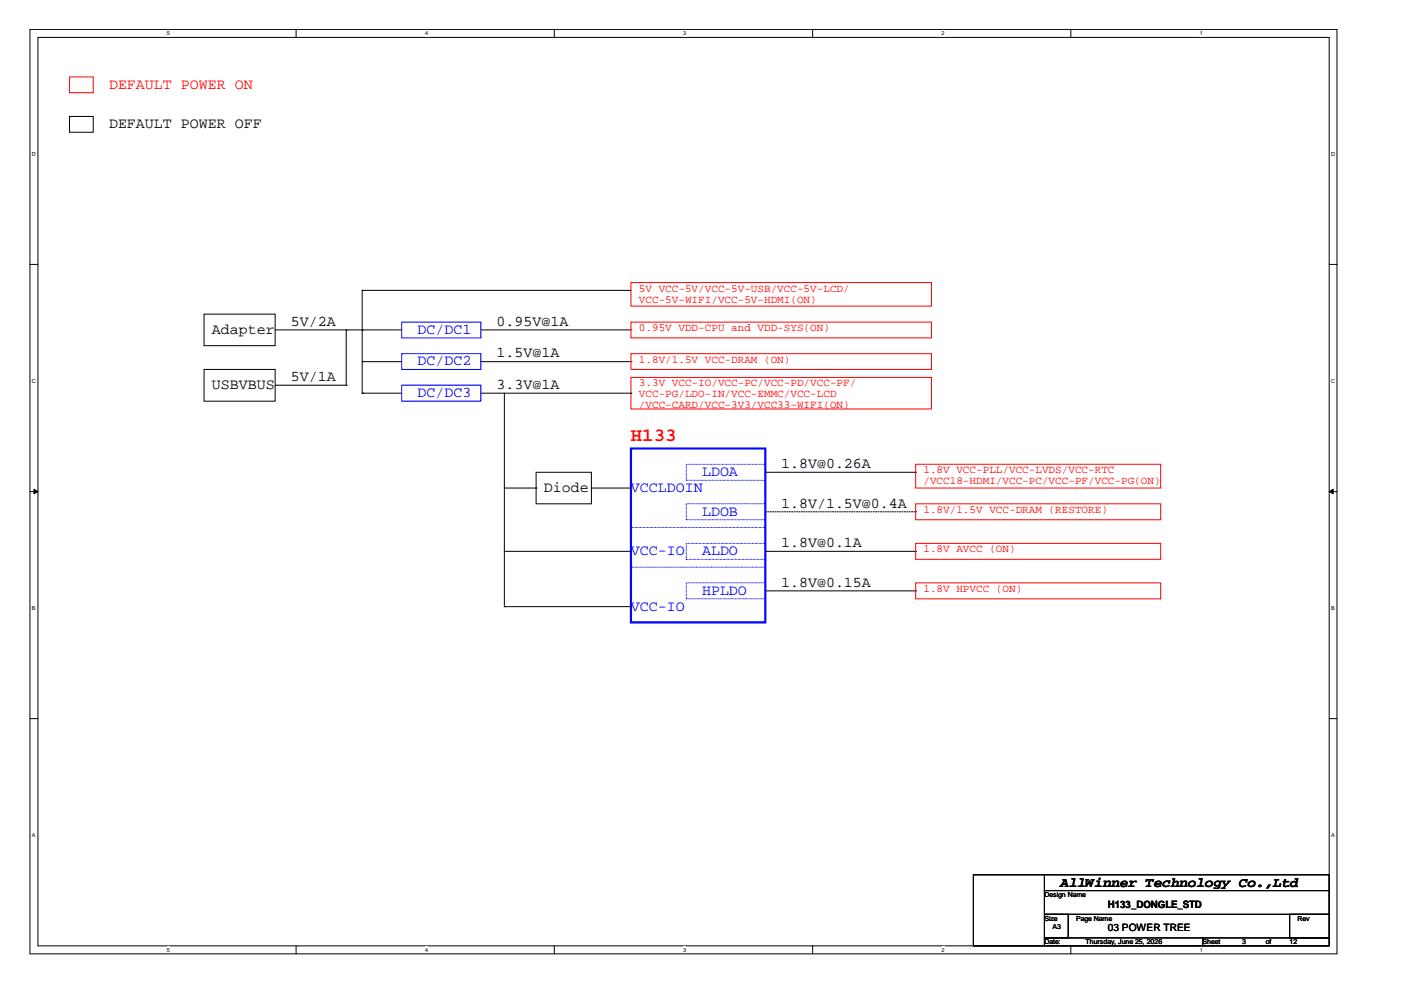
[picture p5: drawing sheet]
<svg xmlns="http://www.w3.org/2000/svg" width="297mm" height="210mm" viewBox="0 0 297 210" stroke-linecap="round" stroke-linejoin="round" font-family="sans-serif">
<defs><g id="words">
<text font-size="4" fill="#f00" x="133.8" y="93.4">H133</text>
<text font-size="3.2" fill="#f00" x="23.1" y="18.8">DEFAULT POWER ON</text>
<g font-size="3.2">
<text x="23.1" y="27.2">DEFAULT POWER OFF</text>
<text x="44.9" y="70.8">Adapter</text>
<text x="61.7" y="69.1">5V/2A</text>
<text x="105.3" y="69.1">0.95V@1A</text>
<text x="105.3" y="75.8">1.5V@1A</text>
<text x="44.9" y="82.5">USBVBUS</text>
<text x="61.7" y="80.8">5V/1A</text>
<text x="105.3" y="82.5">3.3V@1A</text>
<text x="165.6" y="99.3">1.8V@0.26A</text>
<text x="115.3" y="104.3">Diode</text>
<text x="165.6" y="107.7">1.8V/1.5V@0.4A</text>
<text x="165.6" y="116">1.8V@0.1A</text>
<text x="165.6" y="124.4">1.8V@0.15A</text>
</g>
<g font-size="3.2" fill="#00f">
<text x="88.5" y="70.8">DC/DC1</text>
<text x="88.5" y="77.5">DC/DC2</text>
<text x="88.5" y="84.2">DC/DC3</text>
<text x="148.8" y="100.9">LDOA</text>
<text x="133.8" y="104.3">VCCLDOIN</text>
<text x="148.8" y="109.3">LDOB</text>
<text x="133.8" y="117.7">VCC-IO</text>
<text x="148.8" y="117.7">ALDO</text>
<text x="133.8" y="129.5">VCC-IO</text>
<text x="148.8" y="126.1">HPLDO</text>
</g>
<text font-size="3" x="224.8" y="188.1">AllWinner Technology Co.,Ltd</text>
<g font-size="2.3" fill="#f00">
<text x="135.5" y="61.8">5V VCC-5V/VCC-5V-USB/VCC-5V-LCD/</text>
<text x="135.5" y="64.1">VCC-5V-WIFI/VCC-5V-HDMI(ON)</text>
<text x="135.5" y="70.2">0.95V VDD-CPU and VDD-SYS(ON)</text>
<text x="135.5" y="76.9">1.8V/1.5V VCC-DRAM (ON)</text>
<text x="135.5" y="81.9">3.3V VCC-IO/VCC-PC/VCC-PD/VCC-PF/</text>
<text x="135.5" y="84.3">VCC-PG/LDO-IN/VCC-EMMC/VCC-LCD</text>
<text x="135.5" y="86.6">/VCC-CARD/VCC-3V3/VCC33-WIFI(ON)</text>
<text x="195.8" y="100.3">1.8V VCC-PLL/VCC-LVDS/VCC-RTC</text>
<text x="195.8" y="102.7">/VCC18-HDMI/VCC-PC/VCC-PF/VCC-PG(ON)</text>
<text x="195.8" y="108.7">1.8V/1.5V VCC-DRAM (RESTORE)</text>
<text x="195.8" y="117.1">1.8V AVCC (ON)</text>
<text x="195.8" y="125.5">1.8V HPVCC (ON)</text>
</g>
<g font-size="2.2">
<text x="234.9" y="197.5">03 POWER TREE</text>
<text x="234.9" y="192.5">H133_DONGLE_STD</text>
</g>
<g font-size="1.5">
<text x="221.4" y="190.2">Design Name</text>
<text x="221.4" y="195.2">Size</text>
<text x="223.1" y="196.9">A3</text>
<text x="228.1" y="195.2">Page Name</text>
<text x="275.1" y="195.2">Rev</text>
<text x="221.4" y="200.2">Date:</text>
<text x="230.2" y="200.2">Thursday, June 25, 2026</text>
<text x="255" y="200.2">Sheet</text>
<text x="263.4" y="200.2">3</text>
<text x="268.4" y="200.2">of</text>
<text x="273.4" y="200.2">12</text>
</g>
<g font-size="1.2">
<text x="35.4" y="7.5">5</text>
<text x="90.1" y="7.5">4</text>
<text x="144.9" y="7.5">3</text>
<text x="199.6" y="7.5">2</text>
<text x="254.4" y="7.5">1</text>
<text x="6.8" y="33.1">D</text>
<text x="282.2" y="33.1">D</text>
<text x="6.8" y="81.2">C</text>
<text x="282.2" y="81.2">C</text>
<text x="6.8" y="129.4">B</text>
<text x="282.2" y="129.4">B</text>
<text x="6.8" y="177.5">A</text>
<text x="282.2" y="177.5">A</text>
<text x="35.4" y="201.8">5</text>
<text x="90.1" y="201.8">4</text>
<text x="144.9" y="201.8">3</text>
<text x="199.6" y="201.8">2</text>
<text x="254.4" y="201.8">1</text>
</g>
</g></defs>
<path d="M6.3 6.2h277.2v196h-277.2zM8 7.9h273.8v192.6h-273.8z" fill="none" stroke="#000" stroke-width=".21"/>
<g fill="#fff">
<path d="M35.4 6.4h.6v1.4h-.6z"/>
<path d="M35.4 200.7h.6v1.4h-.6z"/>
</g>
<path d="M62.8 6.2v1.7M62.8 200.5v1.7" fill="none" stroke="#000" stroke-width=".21"/>
<g fill="#fff">
<path d="M90.1 6.4h.7v1.4h-.7z"/>
<path d="M90.1 200.7h.7v1.4h-.7z"/>
</g>
<path d="M117.5 6.2v1.7M117.5 200.5v1.7" fill="none" stroke="#000" stroke-width=".21"/>
<g fill="#fff">
<path d="M144.9 6.4h.6v1.4h-.6z"/>
<path d="M144.9 200.7h.6v1.4h-.6z"/>
</g>
<path d="M172.3 6.2v1.7M172.3 200.5v1.7" fill="none" stroke="#000" stroke-width=".21"/>
<g fill="#fff">
<path d="M199.6 6.4h.7v1.4h-.7z"/>
<path d="M199.6 200.7h.7v1.4h-.7z"/>
</g>
<path d="M227 6.2v1.7M227 200.5v1.7" fill="none" stroke="#000" stroke-width=".21"/>
<g fill="#fff">
<path d="M254.4 6.4h.6v1.4h-.6z"/>
<path d="M254.4 200.7h.6v1.4h-.6z"/>
<path d="M6.8 32h.8v1.3h-.8z"/>
<path d="M282.2 32h.9v1.3h-.9z"/>
<path d="M6.8 80.1h.8v1.4h-.8z"/>
<path d="M282.2 80.1h.9v1.4h-.9z"/>
</g>
<path d="M6.3 56.1h1.7M281.8 56.1h1.7" fill="none" stroke="#000" stroke-width=".21"/>
<g fill="#fff">
<path d="M6.8 128.3h.7v1.3h-.7z"/>
<path d="M282.2 128.3h.8v1.3h-.8z"/>
</g>
<path d="M6.3 104.2h1.7M281.8 104.2h1.7" fill="none" stroke="#000" stroke-width=".21"/>
<path d="M7.2 103.7l.8 .5-.8 .5zM281.8 104.2l.9-.5v1z" fill="#000" stroke="#000" stroke-width=".21"/>
<g fill="#fff">
<path d="M6.8 176.4h.7v1.4h-.7z"/>
<path d="M282.2 176.4h.8v1.4h-.8z"/>
</g>
<g fill="none" stroke="#000" stroke-width=".21">
<path d="M14.7 24.7h5.1v3.3h-5.1zM43.3 66.6h15v6.7h-15zM43.3 78.3h15v6.8h-15zM58.3 69.9h26.9M73.4 69.9h.1M73.4 69.9v11.8M76.8 69.9h.1M76.8 61.6h.1M76.8 76.7h.1M76.8 76.7h8.4M76.8 61.6h57M76.8 61.6v21.8"/>
<path d="M101.9 76.7h31.9M101.9 69.9h31.9M133.8 76.7h.1M133.8 69.9h.1M58.3 81.7h15.1M73.4 81.7h.1M76.8 83.4h.1M76.8 83.4h8.4M101.9 83.4h31.9M106.9 83.4v45.2M133.8 83.4h.1M106.9 116.9h26.9"/>
<path d="M106.9 103.5h6.8M113.7 100.1h11.7v6.7h-11.7zM113.7 103.5h.1M125.4 103.5h8.4M133.8 116.9h.1M133.8 103.5h.1M162.3 100.1h31.8M162.3 116.9h31.8M194.1 100.1h.1M194.1 116.9h.1M106.9 128.6h.1M106.9 128.6h26.9"/>
<path d="M133.8 128.6h.1M162.3 125.3h31.8M194.1 125.3h.1M6.3 152.4h1.7M281.8 152.4h1.7M206.4 185.5h15v15h-15zM221.4 185.5h60.4v3.3h-60.4zM221.4 188.8h60.4v5.1h-60.4zM221.4 193.9h5.1v5h-5.1zM221.4 198.9h33.6v1.6h-33.6zM255 198.9h26.8v1.6h-26.8zM273.4 193.9h8.4v5h-8.4z"/>
</g>
<path d="M85.2 75h16.7v3.3h-16.7zM85.2 68.3h16.7v3.3h-16.7zM85.2 81.7h16.7v3.4h-16.7z" fill="none" stroke="#00f" stroke-width=".21"/>
<path d="M14.7 16.3h5.1v3.4h-5.1zM133.8 59.9h63.7v5h-63.7zM133.8 75h63.7v3.3h-63.7zM133.8 68.3h63.7v3.3h-63.7zM133.8 80h63.7v6.7h-63.7zM194.1 98.4h52v5.1h-52zM194.1 106.8h52v3.4h-52zM194.1 115.2h52v3.4h-52zM194.1 123.6h52v3.4h-52z" fill="none" stroke="#f00" stroke-width=".21"/>
<path d="M133.8 95.1h28.5v36.9h-28.5z" fill="none" stroke="#00f" stroke-width=".47"/>
<path d="M145.5 98.4h16.8v3.4h-16.8zM133.8 111.9h28.5M145.5 106.8h16.8v3.4h-16.8zM145.5 115.2h16.8v3.4h-16.8zM162.3 111.9h.1M133.8 120.2h28.5M145.5 123.6h16.8v3.4h-16.8zM162.3 120.2h.1" fill="none" stroke="#00f" stroke-width=".21" stroke-dasharray="0 .3"/>
<path d="M162.3 108.5h31.8M194.1 108.5h.1" fill="none" stroke="#000" stroke-width=".21" stroke-dasharray=".3 .3"/>
<use href="#words"/>
</svg>
